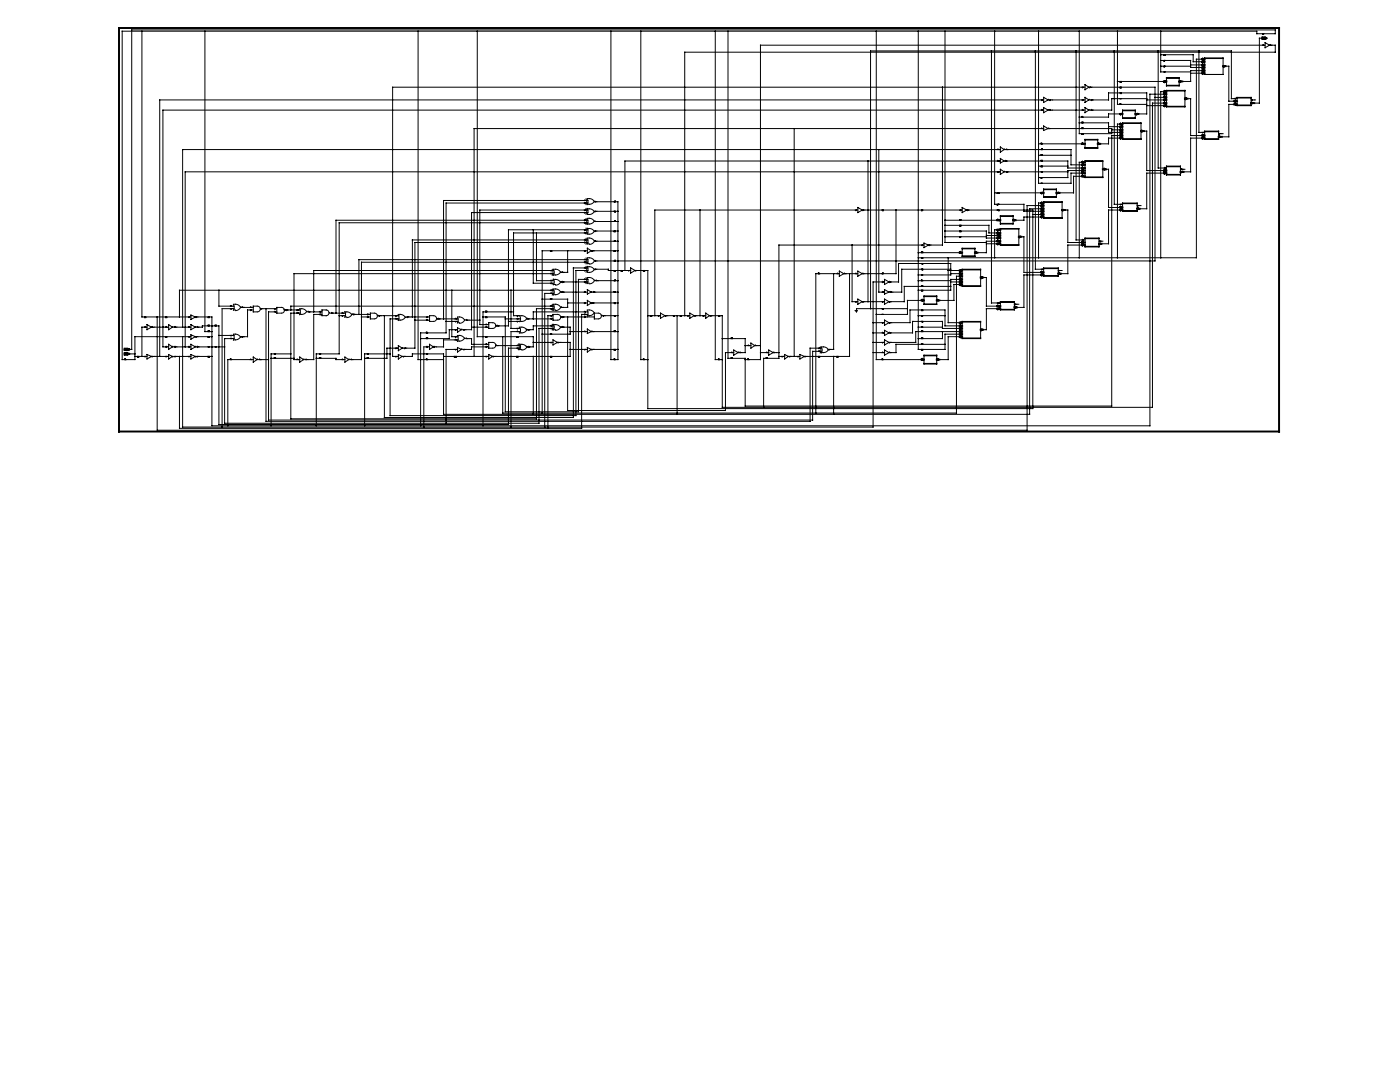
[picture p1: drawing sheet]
<svg xmlns="http://www.w3.org/2000/svg" width="279mm" height="216mm" viewBox="0 0 279 216" stroke-linecap="round" stroke-linejoin="round" font-family="sans-serif">
<g fill="none" stroke="#000" stroke-width=".2">
<path d="M23.7 5.6h231.6v80.5h-231.6zM28.3 6.2v57h9.8M40.9 6.2v60h1.4M83.4 6.2v65.6h5.1M95.3 6.2v61h11.1v2h-1.1M121.9 6.2v65.6h1.4v-31.5h-4.7M127.9 6.2v65.6h1.4M142.7 6.2v65.6h1.4M145.3 6.2v65.3h3.4v9.5h73.2v-53.9h1.6M174.9 6.2v65.6h9M183.3 6.2v63.5h5.3v-3h2.9M188.1 17.4v31.5h-2.8"/>
<path d="M188.6 6.2v42.2h8.3v-.3h2.1M197.9 10.2v50.3h1.7M198.5 6.2v34.6h5.8v1.4h3.5M206.6 10.2v43.5h1.7M207.3 6.2v30.4h6.4v-2.1h2.2M208 19.9l-.1 .2M208.3 19.4l.9 .5-.9 .5zM208.3 19.9h-176.4v51.2M209.4 19.9h7.1M209.7 19.9l-.1 .2M214.8 10.2v37.7h1.7M215.4 6.2v20.5h6.5v-1h-12.7"/>
<path d="M216.2 17.4l-.2 .1M216.2 19.9l-.2 .2M216.5 16.9l.8 .5-.8 .5zM216.5 19.4l.8 .5-.8 .5zM216.5 17.4h-138.1v53.7h1.1M217.3 17.4h13.2v34.7h-111.9M217.7 17.4l-.3 .1M217.9 19.9l-.1 .2M222.4 10.2v30.6h1.6M223 6.2v14.6h5.9v-2.3h-7.7v1.4h-3.6M223 16.3h9.3M223.5 16.3v.1h.3v-.1"/>
<path d="M223.5 17.4v.1h.3v-.1M223.6 18.5v.2l.2-.2M228.9 19.7h-7v2.3h-4.3M228.9 19.9h3.4M230.5 19.4h1.8M231.1 10.2v23.3h1.7M231.6 10.9h6.5v1.4h1.8M231.6 12.1h6v.9h2.3M231.6 13.2h6v.3h2.3M231.6 6.2v8.2h6v-.3h2.3M232.3 18.8h-2.8v66.2h-187.2v-21.8h-3.3M232.3 10.9v.1h.2v-.1"/>
<path d="M232.3 12.1v.1l.1-.1M232.3 13.2v.1l.1-.1M232.3 18.3h-.7v33.1M232.8 15.5h2.5v1.6h-2.5zM232.8 18h3.7v3.3h-3.7zM232.8 18.2h3.7M232.8 15.6h2.5M232.8 17h2.5M237 19.7h.6v7.4h2.3M239.3 10.2v16.2h1.1M239.9 11.8h-1.1v39.6h-55.5M239.9 14.6h-2.3v1.7h-1.6"/>
<path d="M240.4 11.6h3.7v3.3h-3.7zM240.4 11.7h3.7M244.6 13.2h.6v7h1.1M246.5 19.6l.1 .1-.1 .1M246.9 19.7h-1.2v-9.5h-72v51.4M246.9 19.4h2.8v1.7h-2.8zM246.9 19.6h2.8M249.7 19.9h.9M249.9 19.9l-.1 .2M252 6.7v.2l.1-.2M252 7.6h-.7v13h-1M252.1 8.9l.1 .1"/>
<path d="M252.5 9h-100.7v62.8h-3.1M252.5 8.5l.9 .5-.9 .5zM253.4 9h1.1v1.4h-117.8v52.6M253.5 8.9l.1 .1M116.7 39.9l.1 .1M116.9 39.7l.2 .6-.2 .5M117.2 39.7l.1 .6-.1 .5M117.2 39.6h.4a1.14 1.14 0 0 1 1 .6 1.27 1.27 0 0 1-1.4 .6M158.5 25.7v45.4M173.2 32.1v28.1M175.4 29.8v28.5h1.1M198.5 38.5h9.3"/>
<path d="M199 38.5v.1h.4v-.1M199.1 32l.3 .1M199.1 29.7l.3 .1M199.4 34.3l-.3 .1M199.6 31.6l.8 .5-.8 .4zM199.6 29.3l.8 .5-.8 .6zM199.6 33.8l.8 .5-.8 .5zM199.6 34.3h-162.6v34.9M199.6 29.8h-163.2v35.5M199.6 32.1h-74.9v21.9M200.4 32.1h12.7v1.4h2.8M200.7 34.3h12.4"/>
<path d="M200.7 29.8h13v3.1h2.2M200.7 32l.1 .1M200.9 29.7l.1 .1M201 34.3l-.1 .1M207.3 28.7h8.6M207.3 31h6.4M207.3 33.1h5.8M207.8 31v-.1h.2v.1M207.8 32.1v-.1h.2v.1M207.8 33.1v.2h.2v-.2M207.8 28.7v-.1l.1 .1M207.8 35.4v.2l.1-.2"/>
<path d="M207.9 29.8v-.1l.1 .1M207.9 34.3v.1l.1-.1M207.9 25.5l.1 .2M207.9 21.8l.1 .2M208.3 22h-175.8v47.2h1.2M208.3 21.5l.9 .5-.9 .5zM208.3 25.1l.9 .6-.9 .3zM208.3 37.7h2.5v1.7h-2.5zM208.3 25.7h-113.7v45.4M208.3 37.8h2.5M208.3 39.2h2.5M209.3 25.5l.1 .2"/>
<path d="M209.4 22h7.1M209.6 21.8l.1 .2M215.4 24.5h5.8v1.9h2.3M215.9 24.5v-.1h.3v.1M215.9 25.7v-.2h.3v.2M215.9 26.7v.1h.3v-.1M215.9 23.4v-.2l.3 .2M215.9 35.2h-1.7v3.3h-2.7M215.9 34h-2.8v1.4h-5.8M215.9 32.4h-.5v19M216 21.8l.2 .2M216.5 21.5l.8 .5-.8 .5z"/>
<path d="M216.5 27.8h2.6v1.8h-2.6zM216.5 32.1h3.6v3.3h-3.6zM216.5 27.9h2.6M216.5 29.5h2.6M216.5 35.3h3.6M217.8 21.8l.1 .2M220.7 33.8h.5v7.6h2.3M221.2 25.3h2.3M221.9 25.9h1.6M223.5 20.8v-.1l.1 .1M223.5 27.6h-2.3v1.1h-1.6M223.5 22.7h-2.3v.7h-5.8"/>
<path d="M223.5 24.8h-.5v26.6M224 22h2.6v1.6h-2.6zM224 24.5h3.7v3.3h-3.7zM224 24.6h3.7M224 27.7h3.7M224 22.1h2.6M224 23.5h2.6M228.3 26.2h.6v7.8h3.4M232.3 34.5h-3.4v7.2h-1.4M232.3 20.6h-2.3v60.7h-85.9v-18.3h-2.5M232.3 21.1h-3.4v1.6h-1.7M232.4 33.4l.1 .1"/>
<path d="M232.8 33.3h2.8M232.8 33.1h2.8v1.8h-2.8zM232.8 21.2h3.7M232.8 34.8h2.8M235.6 33.8h.9M235.7 33.7l.3 .1M239.9 27.6h-2.3v6.7h-1.4M240.2 26.4l-.2 .1M240.4 26.2h2.8v1.6h-2.8zM240.4 27.7h2.8M240.4 26.3h2.8M243.2 26.7h.9"/>
<path d="M243.5 26.7l-.2 .1M246.3 20.8h-1.1v6.5h-1.4M246.9 21h2.8M43.7 57.9v3.2h3M90.2 57.9v9.3h1.2M102 57.9v7.6h1.8M106.4 45.8v10.7h4.1M107.1 46.5v9.5h3.4M108.2 59.7h5.1v1.6h-1.4M109.9 50v.2h.2v-.2M109.9 59.7v-.1h.2v.1M110 58.4l.1 .1"/>
<path d="M110 55.9l.1 .1M110 54.5l.1 .1M110.1 57.9l-.1 .1M110.1 56.5l-.1 .1M110.1 54l-.1 .1M110.2 57.7l.2 .6-.2 .6M110.2 53.8l.2 .6-.2 .5M110.4 57.7a1.4 1.4 0 0 1 1.5 .5 1.33 1.33 0 0 1-1.5 .6M110.4 55.8a1.4 1.4 0 0 1 1.5 .5 1.14 1.14 0 0 1-1 .6M110.4 53.7a1.4 1.4 0 0 1 1.5 .6 1.33 1.33 0 0 1-1.5 .6M110.4 56.8h.5M110.5 57.7l.1 .6-.1 .6"/>
<path d="M110.5 55.7l.1 .6-.1 .5M110.5 53.8l.1 .6-.1 .5M110.5 57.9h-74.7v5.3M110.5 58.5h-1.8v26.7M110.5 54.6h-51.8v17.2h1.1M110.5 54h-47.9v8.2M112 58.3h5.2M112 56.3h5.3M112.3 58.2l.1 .1M112.3 56.1l.1 .2-.1 .1M112.3 54.2l.1 .2M113.3 50v4.4h-1.3"/>
<path d="M116.7 43.8l.1 .1M116.7 44.3l.1 .2-.1 .1M116.7 40.4l.1 .1-.1 .1M116.7 55.6l.1 .2M116.7 56.1l.1 .2-.1 .1M116.7 58.2l.1 .1M116.7 53.3l.1 .2M116.7 51.7l.1 .1M116.7 52.2l.1 .1-.1 .2M116.7 47.8l.1 .1M116.7 48.3l.1 .1-.1 .1M116.7 46.4l.1 .1"/>
<path d="M116.8 41.9l-.1 .1M116.8 42.4l-.1 .1M116.8 50l-.1 .2M116.8 54l-.1 .1M116.8 45.8l-.1 .2M116.9 43.6l.2 .6-.2 .6M116.9 41.6l.2 .6-.2 .5M116.9 55.4l.2 .6-.2 .6M116.9 53.1l.2 .6-.2 .6M116.9 51.5l.2 .6-.2 .5M116.9 47.6l.2 .5-.2 .6M116.9 45.5l.2 .6-.2 .6"/>
<path d="M117.2 43.6l.1 .6-.1 .6M117.2 41.6l.1 .6-.1 .5M117.2 55.4l.1 .6-.1 .6M117.2 53.1l.1 .6-.1 .6M117.2 51.5l.1 .6-.1 .5M117.2 47.6l.1 .5-.1 .6M117.2 45.5l.1 .6-.1 .6M117.2 43.6h.4a1.14 1.14 0 0 1 1 .5 1.27 1.27 0 0 1-1.4 .6M117.2 41.7h.4a1.14 1.14 0 0 1 1 .5 1.27 1.27 0 0 1-1.4 .6M117.2 55.4h.4a1.14 1.14 0 0 1 1 .5M117.2 53.2h.4a1.14 1.14 0 0 1 1 .6 1.27 1.27 0 0 1-1.4 .6M117.2 51.4h.4a1.14 1.14 0 0 1 1 .6"/>
<path d="M117.2 47.5h.4a1.14 1.14 0 0 1 1 .6M117.2 45.6h.4a1.14 1.14 0 0 1 1 .6 1.27 1.27 0 0 1-1.4 .5M117.2 49.5l.8 .5-.8 .5zM117.2 57.8l.8 .5-.8 .4zM117.2 59.9l.8 .6-.8 .5zM117.2 56.5h.4M117.2 52.6h.4M117.2 48.6h.4M117.2 50h-9v32.4M117.3 46.5h-14.8v16.5h1.6a1.14 1.14 0 0 1 1 .6 1.14 1.14 0 0 1-1 .5h-2.6M117.3 43.9h-50.2v18.6M117.3 44.5h-49.6v26.1h-4.6v14.4"/>
<path d="M117.3 41.9h-21.5v22.9h1.7M117.3 42.4h-23.2v23.4h-1.8M117.3 40h-28.8v23.6M117.3 40.5h-28.3v25.9h-5.1v18.6M117.3 54h-2.4v28.9h-37v-19.3h1.7M117.3 48.4h-34.5v21.1h-2.3M117.3 55.8h-1.9v26.4h-14.6v-19h-4.4M117.3 52.3h-45.2v19.5h-2.2M117.3 45.8h-15.8v19.2h-2.4M117.3 53.5h-2.9v29.8h-37.7v-20.3M117.3 51.8h-45.7v10.9M117.3 47.9h-35v15.3"/>
<path d="M118 50h5.3M118.2 58.3h5.1M118.4 50l-.3 .2M118.5 58.2l.1 .1M118.6 56.1a1.14 1.14 0 0 1-1 .5M118.6 52.1a1.14 1.14 0 0 1-1 .6M118.6 48.2a1.14 1.14 0 0 1-1 .6M118.6 53.7h2.8v.3h4.5M118.6 46.1h4.7M118.6 42.2h4.7M118.6 48.1h4.7M118.6 44.2h4.7"/>
<path d="M118.7 44.1l.2 .1M118.7 40.1l.2 .2M118.7 51.9l.2 .2M118.7 48l.2 .1M118.9 56h4.4M118.9 46.1l-.2 .1M118.9 42.2l-.2 .1M118.9 53.7l-.2 .1M119 55.9l.1 .1M122.6 46.1v.1h.2v-.1M122.6 50v.2h.2v-.2M122.6 54v.1h.2v-.1"/>
<path d="M122.6 58.3v-.1h.2v.1M122.7 40.3v-.2l.1 .2M122.7 42.2v.1l.1-.1M122.7 44.2v-.1l.1 .1M122.7 48.1v-.1l.1 .1M122.7 52.1v-.2l.1 .2M122.7 56v-.1l.1 .1M124 54v.1h.2v-.1M125.6 54l-.1 .1M125.9 53.5l.8 .5-.8 .5zM127 54l-.1 .1M128.4 54v.1h.3v-.1"/>
<path d="M139.7 41.9v21.1M163.3 54.6v-.1l.1 .1M166.4 54.6v15.1h-1.2M167.1 54.5l.2 .1M167.5 54.1l.9 .5-.9 .5zM167.5 54.6h-4.7v27.8M168.4 54.6h2.8M168.5 54.5l.2 .1M169.5 54.6v16.5h-9M170.1 48.9v11.3h1.1M170.8 54.5l.1 .1M170.9 41.9l-.1 .1"/>
<path d="M171.2 59.7l.9 .5-.9 .5zM171.2 41.4l.9 .5-.9 .5zM171.2 54.1l.9 .5-.9 .5zM171.2 41.9h-40.5v21.1M172.1 41.9h19.9M172.2 54.5l.1 .1M172.3 41.9l-.1 .1M176.1 41.9v.1l.2-.1M176.1 54.6v-.1l.2 .1M176.1 56.1l.2 .2-.2 .1M176.1 58.2l.2 .1M176.5 55.8l.9 .5-.9 .5z"/>
<path d="M176.5 57.8l.9 .5-.9 .4zM176.5 59.7l.9 .5-.9 .5zM176.5 56.3h-2.3v28.9h-137.8v-18M177.5 56.1l.2 .2-.2 .1M177.8 58.2l.1 .1M178.8 41.9v12.7h-6.7M183.3 54.9h6.4v-2.3h-10.4v3.7h-1.9M183.3 50.4h8.2M183.9 59.9h-2.8v2.8h-6.2M183.9 41.9v.1l.1-.1M183.9 56v-.1l.1 .1M183.9 50.4v-.1h.3v.1"/>
<path d="M183.9 51.4v.2h.3v-.2M183.9 57.2v-.2h.3v.2M183.9 57.9v.1h.3v-.1M184 52.6v.1l.2-.1M184 53.7v.1l.2-.1M184.2 48.9l-.2 .1M184.4 59.1h2.5v1.6h-2.5zM184.4 48.5l.9 .4-.9 .5zM184.4 48.9h-29v22.6h-3v9.8M184.4 59.2h2.5M185.5 48.9l-.1 .1M188.6 43.9h10.4"/>
<path d="M188.6 47.2h8.3v.3h2.1M188.6 45h8.8v1.5h1.6M188.6 46.1h8.3v.9h2.1M189.2 51.4v13h2.3M189.2 54h2.3M189.7 53.7h-9.7v4.6h-2.3M189.7 54.6h1.8M189.7 57.2h-9.2v3h-3.1M191.5 56.3h-1.8v1.6h-6.4M191.5 55.8h-1.8v.2h-6.4M191.5 56.8h-1.1v3.1h-2.9M191.5 46.1v.1h.3v-.1"/>
<path d="M191.5 43.9v-.1h.3v.1M191.5 45v.1h.3v-.1M191.5 47.2v.2l.1-.2M191.5 55.1h-.6v27.3h-90.6v-15.2M191.8 41.9l-.2 .1M192 41.4l.9 .5-.9 .5zM192 49.5h2.6v1.7h-2.6zM192 53.7h3.7v3.5h-3.7zM192 53.8h3.7M192 57h3.7M192 49.7h2.6M192 51.1h2.6"/>
<path d="M192.9 41.9h13.2v39.6h-76.8v-27.5h-2.6M193.2 41.9l-.2 .1M196.2 55.4h.7v5.7h2.1M199 48.6h-2.1v1.8h-1.8M199 45.8h-.5v5.6M199 40.8v.1l.3-.1M199.1 41.9l.2 .1 .1-.1M199.6 43.1h2.6v1.6h-2.6zM199.6 45.6h3.7v3.3h-3.7zM199.6 43.2h2.6M199.6 44.6h2.6M199.6 45.7h3.7"/>
<path d="M203.8 47.2h.5v7.2h3.5M206.1 42.8h1.7M207.8 43.3h-3.5v.6h-1.6M207.8 41.7h-2.3v41h-117v-12.1h-6.2v.5h-2M207.8 40.5h-.5v10.9M207.8 54.9h-3.5v6.4h-1.4M207.8 41h-2.8v44.9h-173.6v-22.7M208 53.7l-.1 .1M208.3 40.3h3.7v3.3h-3.7zM208.3 53.5h2.9v1.6h-2.9zM208.3 53.6h2.9M208.3 55h2.9"/>
<path d="M208.3 40.4h3.7M208.3 43.4h3.7M211.2 54h.8M211.5 54l-.2 .1M212.6 41.9h.5v6.5h2.8M215.9 48.9h-2.8v5.7h-1.4M216 47.8l.2 .1M216.5 47.5h2.8v1.8h-2.8zM216.5 47.6h2.8M216.5 49.1h2.8M219.3 48.1h.8M219.5 48l.1 .1"/>
<path d="M223.5 41.9h-2.3v6.7h-1.4M223.8 40.8l-.2 .1M224 40.5h2.9v1.7h-2.9zM224 42h2.9M224 40.6h2.9M226.9 41h.8M227.2 41l-.1 .1M24.9 71.8v-.2l.1 .2M25.8 70.6h1.1M26.9 71.1h2.4M27.4 71.1v.1h.3v-.1M28.8 63.2v.2h.3v-.2"/>
<path d="M29 65.2l.1 .1M29.1 71.1l-.1 .1M29.3 64.8l.9 .5-.9 .5zM29.3 70.7l.9 .4-.9 .5zM29.3 65.3h-1v5.8M30.2 65.3h3.5M30.2 71.1h3.5M30.4 65.2l.1 .1M30.5 71.1l-.1 .1M33 63.2v.2h.3v-.2M33 67.2v.1h.3v-.1M33.1 69.1l.2 .1-.2 .1"/>
<path d="M33.1 65.2l.2 .1M33.3 71.1l-.2 .1M33.7 68.7l.7 .5-.7 .5zM33.7 64.8l.7 .5-.7 .5zM33.7 70.7l.7 .4-.7 .5zM34.7 69.2h3.4M34.7 65.3h3.4M34.7 71.1h3.4M34.9 69.1l.2 .1-.2 .1M34.9 65.2l.2 .1M35.1 71.1l-.2 .1M37.7 65.2l.1 .1"/>
<path d="M37.7 69.1l.1 .1-.1 .1M37.8 67.2l-.1 .1M37.8 71.1l-.1 .1M37.8 63.2l-.1 .2M38.1 66.8l.9 .4-.9 .5zM38.1 62.9l.9 .3-.9 .6zM38.1 64.8l.9 .5-.9 .5zM38.1 68.7l.9 .5-.9 .5zM38.1 70.7l.9 .4-.9 .5zM38.1 67.2h-11.2v4.6h-2.5v-65.6h226.4v.5h3.7v-.7h-228.2v63.7h-.5M39 67.2h3.3M39.2 69.2h5.6"/>
<path d="M39.2 65.3h1.2v-.3h3.3v19.7h57.8v-15.2h2.3M39.2 71.1h3.1M39.2 67.2l-.1 .1M39.2 63.2l-.1 .2M39.4 65.2l.1 .1M39.4 69.1l.1 .1-.1 .1M39.5 71.1l-.1 .1M41.5 63.2v.2h.3v-.2M41.5 65v-.1h.3v.1M41.5 66.2v-.2h.3v.2M41.5 67.2v.1h.3v-.1M41.5 71.1v.1h.3v-.1"/>
<path d="M42.9 65v-.1h.3v.1M43.7 66.9h3M46 71.8v-.2l.2 .2M46.1 67.4l.1 .2M46.1 61l.1 .1M46.2 66.9l-.1 .2M46.2 61.6l-.1 .1M46.6 66.7l.1 .6-.1 .6M46.6 60.8l.1 .5-.1 .6M46.6 66.7h.4a1.14 1.14 0 0 1 1 .5 1.27 1.27 0 0 1-1.4 .6M46.6 60.7h.4a1.14 1.14 0 0 1 1 .6M46.6 61.8h.4"/>
<path d="M46.7 61.6h-2.4v23.6M48 61.4a1.14 1.14 0 0 1-1 .6M48.1 61.3h2.4M48.4 61.2l.1 .1M48.5 67.2l-.1 .1M50 61.2l.2 .1M50 71.6l.2 .2M50.2 61.8l-.2 .2M50.5 61.8h-1.1v5.4h-1.3M50.5 71.2l.8 .6-.8 .5zM50.5 71.8h-5v13.2M51.3 61.1h-.8v1.1h.8"/>
<path d="M51.4 61.1a.57 .57 0 0 1 .5 .6 .57 .57 0 0 1-.5 .5M51.6 71.8h2M51.8 71.6l.1 .2M51.9 61.6h3.3M52.2 61.6l-.1 .1M53.1 61.6v22.5h108.6v-14.6h2.3M54.1 71.5h4.6M54.7 71.5v-.1h.3v.1M54.9 62.1l.1 .1M55 61.6l-.1 .1M55.2 62.2h-1.6v21.6h108.6v-13.7h1.8M56.1 61.3h-.9v1.2h.9"/>
<path d="M56.2 61.3a.57 .57 0 0 1 .6 .6 .57 .57 0 0 1-.6 .6M56.9 61.8h3M57.3 61.8l-.1 .2M58 70.6h-3.9v14.4M59.3 62.4l.3 .1M59.3 71.6l.3 .2M59.6 61.8l-.3 .2M59.8 61.7l.1 .5-.1 .6M59.8 61.6h.4a1.14 1.14 0 0 1 1 .6 1.27 1.27 0 0 1-1.4 .5M59.8 71.2l.8 .6-.8 .5zM61.1 71.6l.1 .2M61.5 62.2h2.8"/>
<path d="M61.6 62.1l.1 .1M63.1 71.5h4v.3h1.7M63.8 71.5v-.1h.2v.1M63.9 62.1l.1 .1M63.9 62.6l.1 .1-.1 .2M64.3 62.7h-1.7v9.1h-1.8M65.1 61.8a.57 .57 0 0 1 .6 .6 .57 .57 0 0 1-.6 .6M65.2 61.8h-.9v1.2h.9M65.9 62.5h3.1M66.2 62.4l.1 .1M67.7 63h1.3M68.3 62.4l.2 .1"/>
<path d="M68.3 71.6l.2 .2M68.5 63l-.2 .1M68.8 62.2l.2 .5-.2 .6M68.8 62.2h.4a1.14 1.14 0 0 1 1 .6 1.14 1.14 0 0 1-1 .6M68.8 63.2h.4M68.8 71.2l.8 .6-.8 .5zM70.1 71.6l.1 .2M70.4 62.7h3.5M70.6 62.6l.1 .1-.1 .2M72.1 63.2h1.8M73.3 71.5v-.1h.2v.1M73.4 62.6l.1 .1-.1 .2"/>
<path d="M73.5 63.2l-.1 .2M74.7 62.5h-.8v1.1h.8M74.7 62.5a.57 .57 0 0 1 .6 .6 .57 .57 0 0 1-.6 .5M75.4 63h4.2M75.8 63l-.1 .1M77.9 70.6h-5.1v14.4M79 63.5l.2 .1M79.2 63l-.2 .1M79.2 71.1l-.2 .1M79.2 69.5l-.2 .1M79.5 62.8l.1 .6-.1 .5M79.5 62.7h.4a1.14 1.14 0 0 1 1 .6 1.27 1.27 0 0 1-1.4 .6"/>
<path d="M79.5 69.5h-2.3v2h-4.4M79.5 70.7l.8 .4-.8 .5zM79.5 69l.8 .5-.8 .5zM80.6 71.1l-.1 .1M80.9 69.5l-.1 .1M81.2 63.2h4.5M81.4 63.2l-.1 .2M82.8 63.9h2.9M85.1 66.4v-.1l.1 .1M85.1 67.6v-.2h.2v.2M85.1 71.8v-.2l.1 .2M85.2 63.8l.1 .1"/>
<path d="M85.2 69.1l.1 .1-.1 .1M85.3 63.2l-.1 .2M85.7 69.2h-1.1v16M85.7 68.7l.8 .5-.8 .5zM86.5 63h-.8v1.1h.8M86.6 63a.57 .57 0 0 1 .5 .6 .57 .57 0 0 1-.5 .5M86.6 69.1l.1 .1-.1 .1M87.2 63.6h4.2M87.5 63.5l.1 .1M88.5 71.1h9M89 64.1h2.4M90.7 71.1v.1h.4v-.1"/>
<path d="M90.9 67.7l.2 .1M90.9 63.5l.2 .1M91.1 65.8l-.2 .1M91.1 67.2l-.2 .1M91.1 69.7l-.2 .2M91.1 64.1l-.2 .2M91.3 67l.1 .6-.1 .5M91.3 63.3l.1 .6-.1 .6M91.3 66.9h.4a1.14 1.14 0 0 1 1 .6 1.27 1.27 0 0 1-1.4 .6M91.3 63.2h.4a1.14 1.14 0 0 1 1 .6M91.3 65.8h-1.6v1.8h-5.8M91.3 69.7h-2.3v14.8"/>
<path d="M91.3 65.4l.8 .4-.8 .5zM91.3 69.3l.8 .4-.8 .5zM91.3 64.4h.4M91.4 67.8h-2.9v1.4h-2M92.7 63.9a1.14 1.14 0 0 1-1 .6M92.7 65.8l-.1 .1M92.7 69.7l-.1 .2M93 67.6h1.1v1.1h3.4M93 63.9h2.8M93.1 67.4l.1 .2M93.1 63.8l.1 .1M94.1 65.3h3.4"/>
<path d="M96.9 62.2v-.1h.3v.1M96.9 63.2v.2h.3v-.2M96.9 67.2v.1h.3v-.1M97 69.1l.2 .1-.2 .1M97 68.6l.2 .1M97 64.6l.2 .2M97 65.2l.2 .1M97.2 71.1l-.2 .1M97.5 69.2h-3.4v.5h-1.8M97.5 70.7l.8 .4-.8 .5zM98.3 68.3h-.8v1.2h.8M98.3 64.4h-.8v1.1h.8"/>
<path d="M98.4 68.3a.57 .57 0 0 1 .5 .6 .57 .57 0 0 1-.5 .6M98.4 64.4a.57 .57 0 0 1 .5 .6 .57 .57 0 0 1-.5 .5M98.6 71.1l-.2 .1M98.9 69h4.9M99.1 68.8l.1 .2M99.3 64.9l.1 .1M100.8 63.6h3.1M102.5 62.2h-6.1v22.8M103.1 71.1v.1h.3v-.1M103.1 67.2v.1h.3v-.1M103.3 68.8l.1 .2M103.3 66l.1 .2"/>
<path d="M103.3 63.5l.1 .1M103.4 69.5l-.1 .1M103.4 65.5l-.1 .2M103.4 63l-.1 .1M103.4 64.1l-.1 .2M103.5 68.6l.1 .6-.1 .6M103.6 68.7a1.4 1.4 0 0 1 1.5 .6 1.14 1.14 0 0 1-1 .6M103.6 65.3a1.4 1.4 0 0 1 1.5 .5 1.33 1.33 0 0 1-1.5 .6M103.6 69.7h.5M103.7 68.6l.2 .6-.2 .6M103.7 65.3l.2 .6-.2 .6M103.7 63.1l.2 .5-.2 .6"/>
<path d="M103.8 66.2h-1.8v19M105 63.6h5.4M105.3 63.5l.1 .1M105.5 69.1l.2 .1-.2 .1M105.7 65.8l-.2 .1M106.4 68.3h4M106.4 71.1v11.6M109.9 71.1v.1h.2v-.1M110 61l.1 .1M110 63.5l.1 .1M110 64.9l.1 .1M110.1 63l-.1 .1"/>
<path d="M110.1 61.6l-.1 .1M110.1 68.3l-.1 .2M110.1 65.5l-.1 .2M110.2 60.8l.2 .5-.2 .6M110.2 64.7l.2 .6-.2 .5M110.4 60.7a1.4 1.4 0 0 1 1.5 .6M110.4 64.8a1.4 1.4 0 0 1 1.5 .5 1.14 1.14 0 0 1-1 .6M110.4 61.8h.5M110.4 63h-1.1v22.5M110.4 65.8h.5M110.4 67.8l.9 .5-.9 .5zM110.5 60.8l.1 .5-.1 .6"/>
<path d="M110.5 64.7l.1 .6-.1 .5M110.5 61.6h-3.4v22h-49.1v-21.1h1.9M110.5 65.5h-2.9v19h-62.8v-16.9h1.9M110.5 65h-4.1v.8h-1.1M110.5 61.1h-52.5v.7M111.3 62.7h-.9v1.2h.9M111.3 68.3h2.5v2.8h-15.5M111.3 62.7a.57 .57 0 0 1 .6 .6 .57 .57 0 0 1-.6 .6M111.5 68.3l-.1 .2M111.9 61.4a1.14 1.14 0 0 1-1 .6M112 65.3h1.8v1.4h-5.6M112 63.2h6.6"/>
<path d="M112 61.2l.1 .1M112.3 65.2l.1 .1M112.4 63.2l-.1 .2M113.3 63.2v18.7h31.5v-11.5h1.6M113.3 60.5h3.9M113.8 69.7h3.4M113.8 66.2h3.4M116.7 62.6l.1 .1-.1 .2M116.7 62.1l.1 .1M116.7 66l.1 .2M116.8 60.5l-.1 .1M116.8 63.2l-.1 .2"/>
<path d="M116.8 69.7l-.1 .2M117.2 61.9l.1 .6-.1 .6M117.2 61.8h.4a1.14 1.14 0 0 1 1 .6 1.27 1.27 0 0 1-1.4 .6M117.2 65.7l.8 .5-.8 .3zM117.2 69.3l.8 .4-.8 .5zM117.3 62.7h-1.2v22.8h-80.3v-14.4M117.3 62.2h-10.9v1.4M118 69.7h5.3M118 66.2h5.3M118 60.5h5.3M118.1 66l.3 .2M118.4 60.5l-.3 .1"/>
<path d="M118.4 69.7l-.3 .2M119.4 62.5h-.8v1.1h.8M119.4 62.5a.57 .57 0 0 1 .6 .6 .57 .57 0 0 1-.6 .5M120.3 63h3M120.5 63l-.1 .1M122.6 71.8v-.2l.1 .2M122.6 66.2v-.2h.2v.2M122.6 69.7v.2h.2v-.2M122.7 60.5v.1l.1-.1M122.7 63v.1l.1-.1M128.4 71.8v-.2l.3 .2M129.3 63h2.5"/>
<path d="M129.8 63v.1l.2-.1M131.6 63l-.2 .1M131.8 62.5l.9 .5-.9 .5zM132.7 63h5M133 63l-.2 .1M134.5 63v.1l.1-.1M135.1 63v19.7M135.8 63v.1l.1-.1M137.4 63l-.1 .1M137.7 62.5l.9 .5-.9 .5zM138.6 63h2.2M138.8 63l-.1 .1"/>
<path d="M140.6 63l-.3 .1M140.8 62.5l.8 .5-.8 .5zM142 63l-.1 .1M143.4 71.8v-.2l.1 .2M143.5 63v.1l.1-.1M144.1 67.6h4.6v2.8h-1.3M145.9 71.5v-.1h.3v.1M145.9 67.6v-.2h.3v.2M146.1 70.2l.1 .2M146.4 69.9l.9 .5-.9 .5zM147.7 70.2l.1 .2M148.7 69h1.2"/>
<path d="M149.2 71.8v-.2l.3 .2M149.4 68.8l.1 .2M149.9 68.5l.7 .5-.7 .5zM150.6 69h1.2M150.7 68.8l.2 .2M151.8 70.4h1.6M152.9 71.5v-.1h.3v.1M153 70.2l.2 .2M153.4 69.9l.9 .5-.9 .5zM154.3 70.4h1.1M154.4 70.2l.2 .2M155.4 71.1h1.2"/>
<path d="M156.3 71.1l-.2 .1M156.6 70.7l.8 .4-.8 .5zM157.4 71.1h2.2M157.7 71.1l-.1 .1M159.4 71.1l-.1 .1M159.6 70.7l.9 .4-.9 .5zM160.8 71.1l-.1 .1M163.3 71.1v.1h.3v-.1M163.4 70l.2 .1M163.6 69.5l-.2 .1M163.7 69.3l.1 .6-.1 .5M163.8 69.2a1.4 1.4 0 0 1 1.5 .6 1.33 1.33 0 0 1-1.5 .6"/>
<path d="M163.9 69.3l.2 .6-.2 .5M165.6 69.7l-.1 .2M166.4 71.1v11.6M167 71.1v.1h.3v-.1M170.7 62h.4l-.2 .2zM170.9 60.2l-.1 .1M172.1 60.2h4.4M172.3 60.2l-.1 .1M174.2 70.4h2.3M174.2 66.4h2.3M174.2 68.3h2.3M174.2 64.4h2.3"/>
<path d="M176 71.8v-.2l.1 .2M176.1 61.6v.1l.2-.1M176.1 66.3l.2 .1M176.1 70.2l.2 .2M176.3 64.4l-.2 .1M176.3 68.3l-.2 .2M176.3 60.2l-.2 .1M176.5 63.9l.9 .5-.9 .5zM176.5 65.9l.9 .5-.9 .5zM176.5 67.8l.9 .5-.9 .5zM176.5 69.9l.9 .5-.9 .5zM177.4 64.4h4.2v-2.6h7v3.2h2.9"/>
<path d="M177.5 66.3l.2 .1M177.5 70.2l.2 .2M177.7 64.4l-.2 .1M177.7 68.3l-.2 .2M177.7 60.2l-.2 .1M181.1 61.6h-10.2v.4M183.3 63h5.3M183.3 65.3h4.8M183.9 61.8v.2h.3v-.2M183.9 67.6v-.2h.3v.2M183.9 69.7v.2h.3v-.2M183.9 63v.1l.1-.1"/>
<path d="M183.9 65.3v-.1l.1 .1M183.9 66.2v-.2h.3v.2M183.9 68.7v-.1h.3v.1M184 64.1v.2l.2-.2M184.4 70.9h2.5v1.7h-2.5zM184.4 71h2.5M184.4 72.5h2.5M188.1 66.2v1.4h-4.8M188.6 68.7h-9.8v1.7h-1.4M191.5 67.2h-2.3v4.6h-1.7M191.5 65.5h-3.4v-1.4h-6v2.3h-4.7M191.5 66.2h-8.7v2.1h-5.4"/>
<path d="M192 64.1h3.7v3.5h-3.7zM192 67.4h3.7M192 64.3h3.7M199 61.6h-2.1v4.2h-.7M199.4 60.5l-.3 .1M199.6 60.2h2.8v1.6h-2.8zM199.6 61.7h2.8M199.6 60.3h2.8M202.4 60.7h.9M202.7 60.7l-.1 .1"/>
<circle cx="209.2" cy="19.9" r=".06"/>
<circle cx="217.4" cy="19.9" r=".06"/>
<circle cx="200.5" cy="34.2" r=".06"/>
<circle cx="200.5" cy="29.8" r=".06"/>
<circle cx="209.2" cy="21.9" r=".06"/>
<circle cx="217.4" cy="21.9" r=".06"/>
<circle cx="112" cy="58.2" r=".06"/>
<circle cx="112" cy="56.2" r=".06"/>
<circle cx="112" cy="54.3" r=".06"/>
<circle cx="118" cy="58.2" r=".06"/>
<circle cx="118.7" cy="55.9" r=".06"/>
<circle cx="177.5" cy="58.2" r=".06"/>
<circle cx="34.5" cy="65.2" r=".06"/>
<circle cx="34.5" cy="69.2" r=".06"/>
<circle cx="34.5" cy="71.2" r=".06"/>
<circle cx="39.1" cy="65.2" r=".06"/>
<circle cx="39.1" cy="69.2" r=".06"/>
<circle cx="39.1" cy="71.2" r=".06"/>
<circle cx="48.1" cy="61.3" r=".06"/>
<circle cx="48.1" cy="67.2" r=".06"/>
<circle cx="51.4" cy="71.7" r=".06"/>
<circle cx="56.7" cy="61.8" r=".06"/>
<circle cx="60.6" cy="71.7" r=".06"/>
<circle cx="61.3" cy="62.2" r=".06"/>
<circle cx="65.7" cy="62.4" r=".06"/>
<circle cx="69.7" cy="71.7" r=".06"/>
<circle cx="70.3" cy="62.7" r=".06"/>
<circle cx="75.4" cy="62.9" r=".06"/>
<circle cx="80.3" cy="69.4" r=".06"/>
<circle cx="81" cy="63.3" r=".06"/>
<circle cx="87.2" cy="63.6" r=".06"/>
<circle cx="92.1" cy="65.7" r=".06"/>
<circle cx="92.1" cy="69.7" r=".06"/>
<circle cx="92.8" cy="67.5" r=".06"/>
<circle cx="92.8" cy="63.8" r=".06"/>
<circle cx="99" cy="65" r=".06"/>
<circle cx="105.1" cy="65.7" r=".06"/>
<circle cx="105.1" cy="69.2" r=".06"/>
<circle cx="112" cy="65.2" r=".06"/>
<circle cx="112" cy="63.3" r=".06"/>
<circle cx="120.1" cy="62.9" r=".06"/>
<circle cx="147.4" cy="70.3" r=".06"/>
</g>
<g fill="none" stroke="#000" stroke-width=".38">
<path d="M23.7 5.6h231.6v80.5h-231.6zM232.3 18.3h.5M232.3 18.8h.5M232.3 19.4h.5M232.3 19.9h.5M232.3 16.3h.5M232.4 18.2l.1 .1-.1 .1M232.4 19.3l.1 .1M232.5 18.8l-.1 .1M232.5 19.9l-.1 .2M232.5 16.3l-.1 .1M235.3 16.3h.7"/>
<path d="M235.6 16.3l-.1 .1M236.5 19.7h.5M236.6 19.6l.1 .1-.1 .1M239.9 11.8h.5M239.9 12.3h.5M239.9 13h.5M239.9 13.5h.5M239.9 14.1h.5M239.9 14.6h.5M240 11.7l.2 .1-.2 .1M240 12.8l.2 .2M240 14l.2 .1"/>
<path d="M240.2 12.3l-.2 .1M240.2 13.5l-.2 .1M240.2 14.6l-.2 .1M244.1 13.2h.5M244.3 13.2l-.1 .1M252 7.5l.7 .1-.7 .1zM207.8 38.5h.5M208 38.5l-.1 .1M210.8 38.5h.7M211.2 38.5l-.3 .1M215.9 28.7h.6M215.9 34h.6"/>
<path d="M215.9 34.5h.6M215.9 32.4h.6M215.9 32.9h.6M215.9 33.5h.6M215.9 35.2h.6M216 28.6l.2 .1M216 33.9l.2 .1-.2 .2M216 32.3l.2 .1M216 33.4l.2 .1M216 35.1l.2 .1M216.2 32.9l-.2 .1M216.2 34.5l-.2 .2"/>
<path d="M219.1 28.7h.5M219.2 28.6l.1 .1M220.1 33.8h.6M220.3 33.7l.2 .1M223.5 24.8h.5M223.5 25.3h.5M223.5 25.9h.5M223.5 26.4h.5M223.5 27.1h.5M223.5 27.6h.5M223.5 22.7h.5M223.6 24.6l.2 .2"/>
<path d="M223.6 25.8l.2 .1M223.6 26.9l.2 .2M223.8 27.6l-.2 .1M223.8 22.7l-.2 .2M223.8 25.3l-.2 .1M223.8 26.4l-.2 .1M226.6 22.7h.6M226.9 22.7l-.1 .2M227.7 26.2h.6M227.8 26l.2 .2-.2 .1M232.3 20.6h.5M232.3 21.1h.5"/>
<path d="M232.3 34h.5M232.3 34.5h.5M232.4 20.4l.1 .2M232.4 33.9l.1 .1-.1 .2M232.5 21.1l-.1 .1M232.5 34.5l-.1 .2M235.6 34.3h.6M236 34.3l-.3 .1M239.9 27.1h.5M239.9 27.6h.5M240 26.9l.2 .2M240.2 27.6l-.2 .1"/>
<path d="M243.2 27.3h.6M243.3 27.2l.2 .1M246.3 20.2h.6M246.3 20.8h.6M246.5 20.7l.1 .1M246.6 20.2l-.1 .1M249.7 20.6h.6M249.8 20.4l.1 .2M183.9 59.9h.5M184 59.8l.2 .1M186.9 59.9h.6M187.1 59.8l.1 .1"/>
<path d="M191.5 54.6h.5M191.5 54h.5M191.5 55.1h.5M191.5 55.8h.5M191.5 56.3h.5M191.5 56.8h.5M191.5 50.4h.5M191.6 50.3l.2 .1M191.6 54.5l.2 .1M191.6 55.6l.2 .2M191.6 56.1l.2 .2-.2 .1M191.8 56.8l-.2 .1"/>
<path d="M191.8 54l-.2 .1M191.8 55.1l-.2 .1M194.6 50.4h.5M194.7 50.3l.1 .1M195.7 55.4h.5M196 55.4l-.2 .1M199 43.9h.6M199 45.8h.6M199 46.5h.6M199 47h.6M199 47.5h.6M199 48.1h.6"/>
<path d="M199 48.6h.6M199.1 43.8l.3 .1M199.1 46.4l.3 .1M199.1 46.9l.3 .1M199.1 48l.3 .1M199.4 45.8l-.3 .2M199.4 47.5l-.3 .1M199.4 48.6l-.3 .2M202.2 43.9h.5M202.3 43.8l.1 .1M203.3 47.2h.5M203.6 47.2l-.1 .2"/>
<path d="M207.8 54.4h.5M207.8 54.9h.5M207.8 41.7h.5M207.8 40.5h.5M207.8 41h.5M207.8 42.2h.5M207.8 42.8h.5M207.8 43.3h.5M207.9 54.2l.1 .2M207.9 54.7l.1 .2-.1 .1M207.9 40.4l.1 .1-.1 .1M207.9 41.5l.1 .2"/>
<path d="M207.9 42.7l.1 .1M208 41l-.1 .1M208 42.2l-.1 .1M208 43.3l-.1 .1M211.2 54.6h.5M211.3 54.5l.2 .1M212 41.9h.6M212.2 41.9l-.1 .1M215.9 48.4h.6M215.9 48.9h.6M216 48.3l.2 .1-.2 .1M216.2 48.9l-.2 .1"/>
<path d="M219.3 48.6h.5M219.6 48.6l-.1 .2M223.5 41.4h.5M223.5 41.9h.5M223.6 41.3l.2 .1M223.8 41.9l-.2 .1M226.9 41.7h.6M227.1 41.5l.1 .2M24.9 69.6l.9 .1-.9 .2zM24.9 70.5l.9 .1-.9 .1zM183.9 71.8h.5M184 71.6l.2 .2"/>
<path d="M186.9 71.8h.6M187.1 71.6l.1 .2M191.5 64.4h.5M191.5 65h.5M191.5 65.5h.5M191.5 66.2h.5M191.5 66.7h.5M191.5 67.2h.5M191.6 64.9l.2 .1M191.6 66l.2 .2M191.6 66.5l.2 .2-.2 .1M191.8 64.4l-.2 .1"/>
<path d="M191.8 65.5l-.2 .2M191.8 67.2l-.2 .1M195.7 65.8h.5M196 65.8l-.2 .1M199 61.1h.6M199 61.6h.6M199.1 61l.3 .1M199.4 61.6l-.3 .1M202.4 61.3h.5M202.6 61.2l.1 .1"/>
</g>
</svg>
